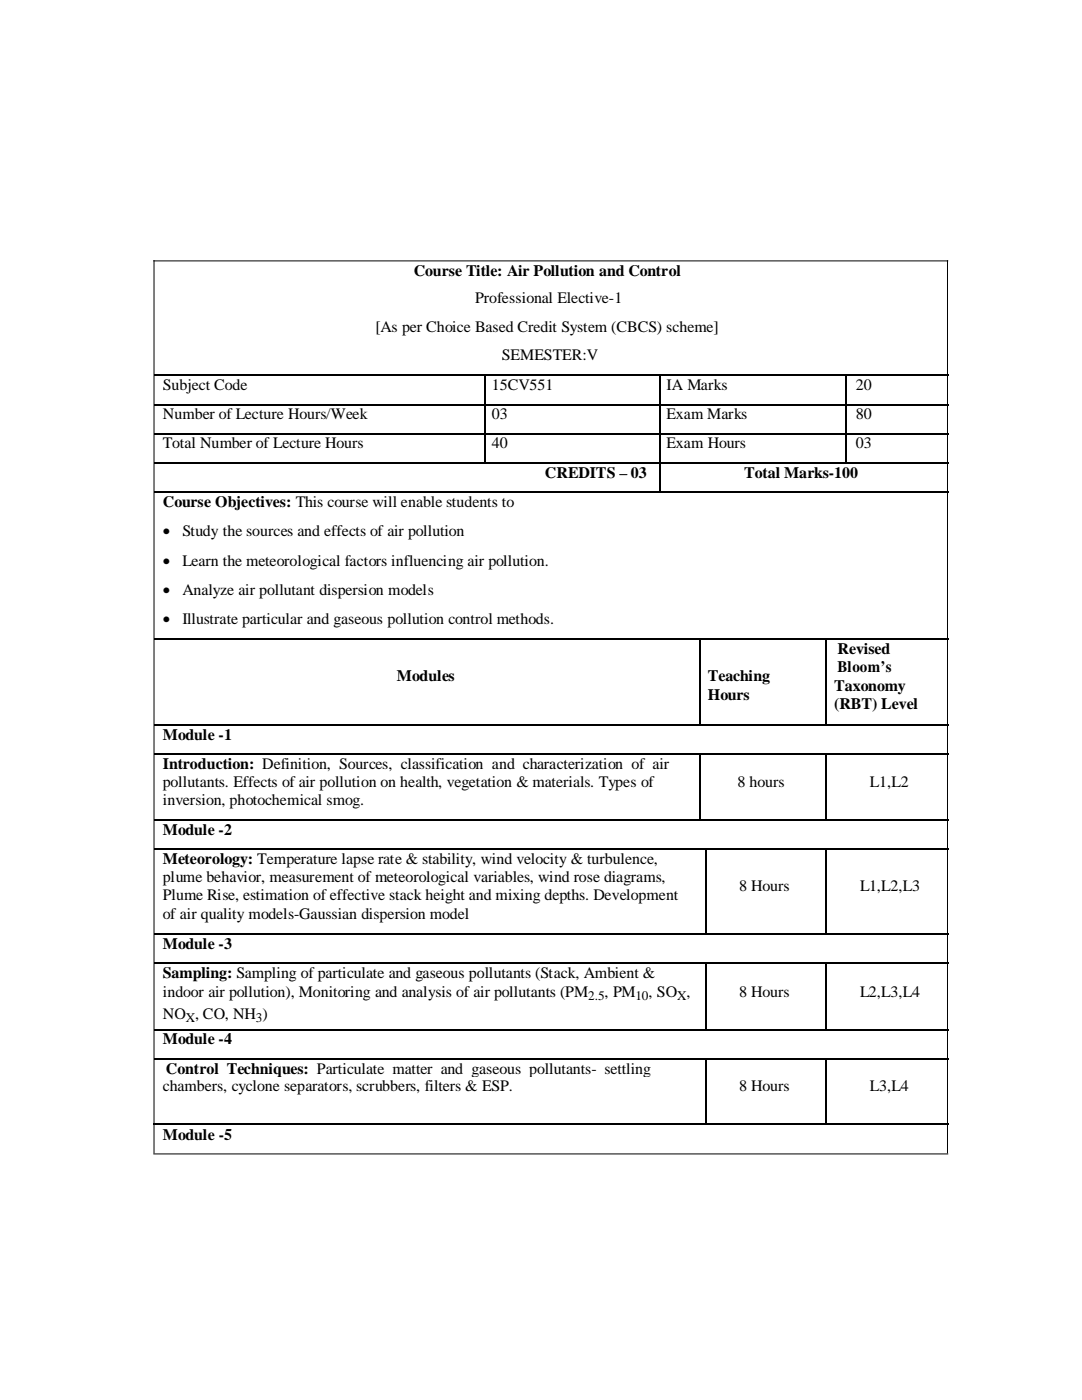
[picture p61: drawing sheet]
<svg xmlns="http://www.w3.org/2000/svg" width="216mm" height="279mm" viewBox="0 0 216 279" stroke-linecap="round" stroke-linejoin="round" font-family="sans-serif">
<defs><g id="words">
<g font-size="3.2">
<text x="82.6" y="55">Course Title: Air Pollution and Control</text>
<text x="94.8" y="60.5">Professional Elective-1</text>
<text x="74.9" y="66.3">[As per Choice Based Credit System (CBCS) scheme]</text>
<text x="100.2" y="71.9">SEMESTER:V</text>
<text x="32.5" y="77.8">Subject Code</text>
<text x="98.1" y="77.8">15CV551</text>
<text x="133" y="77.8">IA Marks</text>
<text x="170.8" y="77.8">20</text>
<text x="32.5" y="83.7">Number of Lecture Hours/Week</text>
<text x="98.1" y="83.7">03</text>
<text x="133" y="83.7">Exam Marks</text>
<text x="170.8" y="83.7">80</text>
<text x="32.5" y="89.5">Total Number of Lecture Hours</text>
<text x="98.1" y="89.5">40</text>
<text x="133" y="89.5">Exam Hours</text>
<text x="170.8" y="89.5">03</text>
<text x="108.7" y="95.3">CREDITS – 03</text>
<text x="148.5" y="95.3">Total Marks-100</text>
<text x="32.5" y="101.2">Course Objectives: This course will enable students to</text>
<text x="32.5" y="107">•</text>
<text x="36.4" y="107">Study the sources and effects of air pollution</text>
<text x="32.5" y="112.9">•</text>
<text x="36.4" y="112.9">Learn the meteorological factors influencing air pollution.</text>
<text x="32.5" y="118.8">•</text>
<text x="36.4" y="118.8">Analyze air pollutant dispersion models</text>
<text x="32.5" y="124.6">•</text>
<text x="36.4" y="124.6">Illustrate particular and gaseous pollution control methods.</text>
<text x="167.1" y="130.5">Revised</text>
<text x="79.2" y="136">Modules</text>
<text x="141.2" y="136">Teaching</text>
<text x="166.5" y="137.8">Taxonomy</text>
<text x="167.1" y="134.1">Bloom’s</text>
<text x="141.2" y="139.8">Hours</text>
<text x="166.5" y="141.6">(RBT) Level</text>
<text x="32.5" y="147.7">Module -1</text>
<text x="32.5" y="153.4">Introduction: Definition, Sources, classification and characterization of air</text>
<text x="32.5" y="157">pollutants. Effects of air pollution on health, vegetation &amp; materials. Types of</text>
<text x="32.5" y="160.6">inversion, photochemical smog.</text>
<text x="147.1" y="157">8 hours</text>
<text x="173.6" y="157">L1,L2</text>
<text x="32.5" y="166.6">Module -2</text>
<text x="32.5" y="172.5">Meteorology: Temperature lapse rate &amp; stability, wind velocity &amp; turbulence,</text>
<text x="32.5" y="176">plume behavior, measurement of meteorological variables, wind rose diagrams,</text>
<text x="32.5" y="179.7">Plume Rise, estimation of effective stack height and mixing depths. Development</text>
<text x="147.5" y="177.8">8 Hours</text>
<text x="171.6" y="177.8">L1,L2,L3</text>
<text x="32.5" y="183.4">of air quality models-Gaussian dispersion model</text>
<text x="32.5" y="189.4">Module -3</text>
<text x="32.5" y="195.2">Sampling: Sampling of particulate and gaseous pollutants (Stack, Ambient &amp;</text>
<text x="32.5" y="199">indoor air pollution), Monitoring and analysis of air pollutants (PM</text>
<text x="32.5" y="203.3">NO , CO, NH )</text>
<text x="120.7" y="199">, PM</text>
<text x="129.4" y="199">, SO ,</text>
<text x="147.5" y="199">8 Hours</text>
<text x="171.6" y="199">L2,L3,L4</text>
<text x="32.5" y="208.5">Module -4</text>
<text x="33.1" y="214.3">Control Techniques: Particulate matter and gaseous pollutants- settling</text>
<text x="32.5" y="217.8">chambers, cyclone separators, scrubbers, filters &amp; ESP.</text>
<text x="147.5" y="217.8">8 Hours</text>
<text x="173.6" y="217.8">L3,L4</text>
<text x="32.5" y="227.4">Module -5</text>
</g>
<g font-size="2.6">
<text x="37.1" y="203.9">X</text>
<text x="51.1" y="203.9">3</text>
<text x="117.4" y="199.6">2.5</text>
<text x="126.8" y="199.6">10</text>
<text x="135.1" y="199.6">X</text>
</g>
</g></defs>
<path d="M30.6 52.1h158.5M30.7 52v178.1M189.1 52v178.1M30.6 230.3h158.5" fill="none" stroke="#000" stroke-width=".2"/>
<g fill="none" stroke="#000" stroke-width=".25">
<path d="M30.8 74.8h65.8M96.9 74.8h34.6M131.8 74.8h33M165.1 74.8h3.5M168.9 74.8h20.4M30.8 150.5h108.6M141.2 150.5h23.4M165.2 150.5h3.5M169.1 150.5h20.2M30.8 163.7h66M97.1 163.7h34.6M131.9 163.7h7.5"/>
<path d="M141.2 163.7h23.4M165.2 163.7h3.5M169.1 163.7h20.2M30.8 186.5h66M97.1 186.5h34.6M131.9 186.5h7.7M141.3 186.5h23.3M165.2 186.5h3.5M169.1 186.5h20.2"/>
</g>
<g fill="#000">
<path d="M96.6 74.7h.3v.2h-.3zM131.5 74.7h.3v.2h-.3zM164.8 74.7h.3v.2h-.3zM168.6 74.7h.3v.2h-.3zM96.6 80.6h.3v.3h-.3zM96.6 86.4h.3v.4h-.3zM96.6 92.2h.3v.3h-.3zM96.9 92.2h.4v.3h-.4zM131.5 80.6h.3v.3h-.3zM131.5 86.4h.3v.4h-.3zM131.5 92.2h.3v.3h-.3zM131.5 96.1h.3v1.9h-.3z"/>
<path d="M131.5 98h.3v.4h-.3zM131.8 98h.3v.4h-.3zM139.6 80.6h.3v.3h-.3zM139.6 86.4h.3v.4h-.3zM139.6 92.2h.3v.3h-.3zM139.6 98h.3v.4h-.3zM139.9 80.6h1v.3h-1zM139.9 86.4h1v.4h-1zM139.9 92.2h1v.3h-1zM139.9 98h1v.4h-1zM140.9 80.6h.3v.3h-.3zM140.9 86.4h.3v.4h-.3z"/>
<path d="M140.9 92.2h.3v.3h-.3zM140.9 98h.3v.4h-.3zM164.8 80.6h.3v.3h-.3zM164.8 86.4h.3v.4h-.3zM164.8 92.2h.3v.3h-.3zM164.8 98h.3v.4h-.3zM168.6 80.6h.3v.3h-.3zM168.6 86.4h.3v.4h-.3zM168.6 92.2h.3v.3h-.3zM168.7 98h.4v.4h-.4zM96.8 127.3h.3v.4h-.3zM131.7 127.3h.2v.4h-.2z"/>
<path d="M139.4 127.3h.4v.4h-.4zM139.4 134.9h.4v1.9h-.4zM139.4 136.8h.4v1.8h-.4zM139.8 127.3h.2v.4h-.2zM140 127.3h.9v.4h-.9zM140.9 127.3h.3v.4h-.3zM164.6 127.3h.3v.4h-.3zM164.6 134.9h.3v1.9h-.3zM164.6 136.8h.3v1.8h-.3zM164.9 127.3h.3v.4h-.3zM96.8 144.5h.3v.4h-.3zM131.7 144.5h.2v.4h-.2z"/>
<path d="M139.4 138.6h.4v1.9h-.4zM139.4 140.5h.4v1.8h-.4zM139.4 144.5h.4v.4h-.4zM139.4 150.4h.4v.2h-.4zM139.8 144.5h.2v.4h-.2zM139.8 150.4h.2v.2h-.2zM140 144.5h.9v.4h-.9zM140 150.4h.9v.2h-.9zM140.9 144.5h.3v.4h-.3zM140.9 150.4h.3v.2h-.3zM164.6 138.6h.3v1.9h-.3zM164.6 140.5h.3v1.8h-.3z"/>
<path d="M164.6 144.5h.3v.4h-.3zM164.6 150.4h.3v.2h-.3zM164.9 144.5h.3v.4h-.3zM164.9 150.4h.3v.2h-.3zM168.7 144.5h.4v.4h-.4zM168.7 150.4h.4v.2h-.4zM96.8 163.6h.3v.2h-.3zM131.7 163.6h.2v.2h-.2zM139.4 163.6h.4v.2h-.4zM139.6 169.3h.3v.4h-.3zM139.8 163.6h.2v.2h-.2zM139.9 169.3h.8v.4h-.8z"/>
<path d="M140 163.6h.9v.2h-.9zM140.7 169.3h.4v.4h-.4zM140.7 176.8h.4v1.8h-.4zM140.9 163.6h.3v.2h-.3zM141.1 169.3h.2v.4h-.2zM164.6 163.6h.3v.2h-.3zM164.6 169.3h.3v.4h-.3zM164.6 176.8h.3v1.8h-.3zM164.9 163.6h.3v.2h-.3zM164.9 169.3h.3v.4h-.3zM168.7 163.6h.4v.2h-.4zM168.7 169.3h.4v.4h-.4z"/>
<path d="M96.8 186.4h.3v.2h-.3zM131.7 186.4h.2v.2h-.2zM139.6 186.4h.3v.2h-.3zM139.6 192.1h.3v.3h-.3zM139.9 186.4h.8v.2h-.8zM139.9 192.1h.8v.3h-.8zM140.7 178.6h.4v1.9h-.4zM140.7 186.4h.4v.2h-.4zM140.7 192.1h.4v.3h-.4zM141.1 186.4h.2v.2h-.2zM141.1 192.1h.2v.3h-.2zM164.6 178.6h.3v1.9h-.3z"/>
<path d="M164.6 186.4h.3v.2h-.3zM164.6 192.1h.3v.3h-.3zM164.9 186.4h.3v.2h-.3zM164.9 192.1h.3v.3h-.3zM168.7 186.4h.4v.2h-.4zM168.7 192.1h.4v.3h-.4zM96.8 205.3h.3v.4h-.3zM131.7 205.3h.2v.4h-.2zM139.6 205.3h.3v.4h-.3zM139.6 211.2h.3v.3h-.3zM139.9 205.3h.8v.4h-.8zM139.9 211.2h.8v.3h-.8z"/>
<path d="M140.7 204.1h.4v1.2h-.4zM140.7 205.3h.4v.4h-.4zM140.7 211.2h.4v.3h-.4zM141.1 205.3h.2v.4h-.2zM141.1 211.2h.2v.3h-.2zM164.6 204.1h.3v1.2h-.3zM164.6 205.3h.3v.4h-.3zM164.6 211.2h.3v.3h-.3zM164.9 205.3h.3v.4h-.3zM164.9 211.2h.3v.3h-.3zM168.7 205.3h.4v.4h-.4zM168.7 211.2h.4v.3h-.4z"/>
<path d="M96.5 224.2h.4v.3h-.4zM131.4 224.2h.3v.3h-.3zM139.4 224.2h.3v.3h-.3zM139.7 224.2h1v.3h-1zM140.7 224.2h.4v.3h-.4zM164.6 224.2h.3v.3h-.3zM168.5 224.2h.3v.3h-.3z"/>
</g>
<g fill="none" stroke="#000" stroke-width=".34">
<path d="M96.8 74.9v5.7M131.7 74.9v5.7M168.7 74.9v5.7M30.8 80.8h65.8M30.8 86.6h65.8M30.8 92.4h65.8M30.8 98.2h100.7M96.8 80.9v5.5M96.8 86.8v5.4M96.9 80.8h34.6M96.9 86.6h34.6M97.3 92.4h34.2"/>
<path d="M131.7 80.9v5.5M131.7 86.8v5.4M131.7 92.5v3.6M131.8 80.8h7.8M131.8 86.6h7.8M131.8 92.4h7.8M132.1 98.2h7.5M141.2 80.8h23.6M141.2 86.6h23.6M141.2 92.4h23.6M141.2 98.2h23.6M165.1 80.8h3.5"/>
<path d="M165.1 86.6h3.5M165.1 92.4h3.5M165.1 98.2h3.6M168.7 80.9v5.5M168.7 86.8v5.4M168.9 80.8h20.4M168.9 86.6h20.4M168.9 92.4h20.4M169.1 98.2h20.2M30.8 127.5h66M97.1 127.5h34.6M131.9 127.5h7.5"/>
<path d="M139.6 127.7v7.2M141.2 127.5h23.4M164.8 127.7v7.2M165.2 127.5h24.1M30.8 144.7h66M97.1 144.7h34.6M131.9 144.7h7.5M139.6 142.3v2.2M139.6 150.6v13M141.2 144.7h23.4M164.8 142.3v2.2M164.8 150.6v13"/>
<path d="M165.2 144.7h3.5M169.1 144.7h20.2M30.8 169.5h108.8M140.9 169.7v7.1M141.3 169.5h23.3M164.8 169.7v7.1M165.2 169.5h3.5M169.1 169.5h20.2M30.8 192.3h108.8M140.9 180.5v5.9M140.9 192.4v11.7M141.3 192.3h23.3"/>
<path d="M164.8 180.5v5.9M164.8 192.4v11.7M165.2 192.3h3.5M169.1 192.3h20.2M30.8 205.5h66M30.8 211.3h108.8M97.1 205.5h34.6M131.9 205.5h7.7M140.9 211.5v12.7M141.3 205.5h23.3M141.3 211.3h23.3M164.8 211.5v12.7"/>
<path d="M165.2 205.5h3.5M165.2 211.3h3.5M169.1 205.5h20.2M169.1 211.3h20.2M30.6 224.4h66.2M96.9 224.4h34.8M131.7 224.4h7.9M141.1 224.4h23.5M164.9 224.4h3.8M168.8 224.4h20.5"/>
</g>
<use href="#words"/>
</svg>
